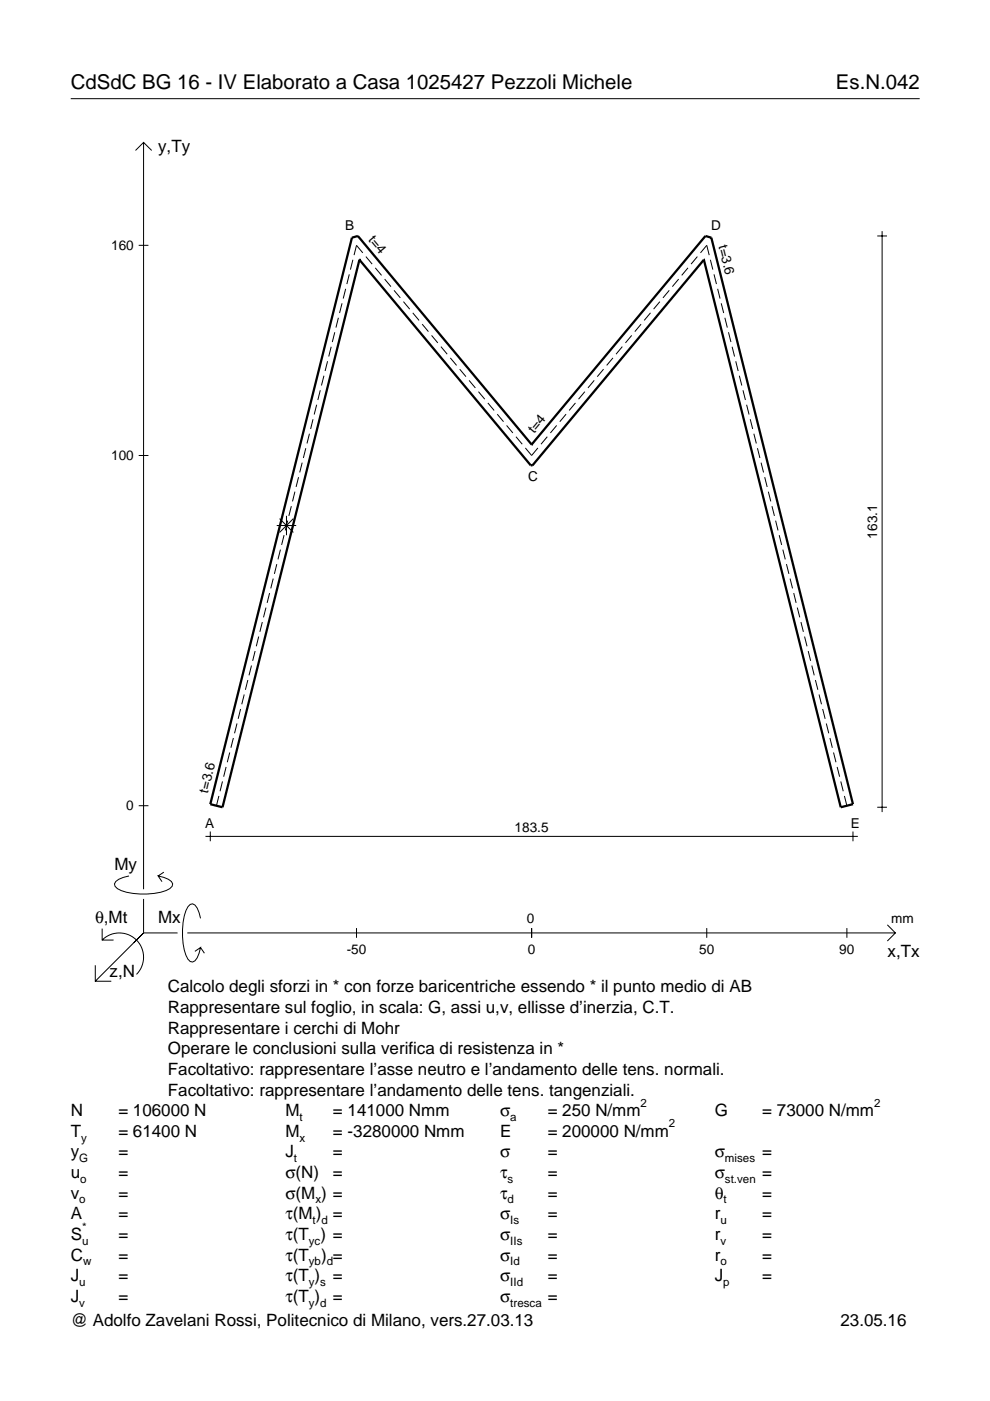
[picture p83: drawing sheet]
<svg xmlns="http://www.w3.org/2000/svg" width="210mm" height="297mm" viewBox="0 0 210 297" stroke-linecap="round" stroke-linejoin="round" font-family="sans-serif">
<defs><g id="words">
<g font-size="4.3">
<text x="15" y="18.9">CdSdC BG 16 - IV Elaborato a Casa 1025427 Pezzoli Michele</text>
<text x="177.2" y="18.9">Es.N.042</text>
</g>
<g font-size="3.6">
<text x="33.5" y="32.3">y,Ty</text>
<text x="24.3" y="184.4">My</text>
<text x="20.1" y="195.7">θ,Mt</text>
<text x="33.5" y="195.7">Mx</text>
<text x="188.2" y="203">x,Tx</text>
<text x="23.2" y="207.1">z,N</text>
<text x="35.6" y="210.4">Calcolo degli sforzi in * con forze baricentriche essendo * il punto medio di AB</text>
<text x="35.6" y="214.8">Rappresentare sul foglio, in scala: G, assi u,v, ellisse d’inerzia, C.T.</text>
<text x="35.6" y="219.2">Rappresentare i cerchi di Mohr</text>
<text x="35.6" y="223.5">Operare le conclusioni sulla verifica di resistenza in *</text>
<text x="35.6" y="227.9">Facoltativo: rappresentare l’asse neutro e l’andamento delle tens. normali.</text>
<text x="35.6" y="232.3">Facoltativo: rappresentare l’andamento delle tens. tangenziali.</text>
<text x="15" y="236.7">N</text>
<text x="25.1" y="236.7">= 106000 N</text>
<text x="60.5" y="236.7">M</text>
<text x="70.6" y="236.7">= 141000 Nmm</text>
<text x="106" y="236.7">σ</text>
<text x="116.1" y="236.7">= 250 N/mm</text>
<text x="151.5" y="236.7">G</text>
<text x="161.6" y="236.7">= 73000 N/mm</text>
<text x="15" y="245.4">y</text>
<text x="15" y="241">T</text>
<text x="25.1" y="241">= 61400 N</text>
<text x="25.1" y="245.4">=</text>
<text x="60.5" y="245.4">J</text>
<text x="60.5" y="241">M</text>
<text x="70.6" y="245.4">=</text>
<text x="70.6" y="241">= -3280000 Nmm</text>
<text x="106" y="245.4">σ</text>
<text x="106" y="241">E</text>
<text x="116.1" y="245.4">=</text>
<text x="116.1" y="241">= 200000 N/mm</text>
<text x="151.5" y="245.4">σ</text>
<text x="161.6" y="245.4">=</text>
<text x="15" y="249.8">u</text>
<text x="25.1" y="249.8">=</text>
<text x="60.5" y="249.8">σ(N)</text>
<text x="70.6" y="249.8">=</text>
<text x="106" y="249.8">τ</text>
<text x="116.1" y="249.8">=</text>
<text x="151.5" y="249.8">σ</text>
<text x="161.6" y="249.8">=</text>
<text x="15" y="254.2">v</text>
<text x="25.1" y="254.2">=</text>
<text x="60.5" y="254.2">σ(M ) =</text>
<text x="106" y="254.2">τ</text>
<text x="116.1" y="254.2">=</text>
<text x="151.5" y="254.2">θ</text>
<text x="161.6" y="254.2">=</text>
<text x="15" y="258.5">A</text>
<text x="15" y="262.9">S</text>
<text x="25.1" y="262.9">=</text>
<text x="25.1" y="258.5">=</text>
<text x="60.5" y="262.9">τ(T ) =</text>
<text x="60.5" y="258.5">τ(M ) =</text>
<text x="106" y="258.5">σ</text>
<text x="106" y="262.9">σ</text>
<text x="116.1" y="258.5">=</text>
<text x="116.1" y="262.9">=</text>
<text x="151.5" y="262.9">r</text>
<text x="151.5" y="258.5">r</text>
<text x="161.6" y="262.9">=</text>
<text x="161.6" y="258.5">=</text>
<text x="15" y="267.3">C</text>
<text x="25.1" y="267.3">=</text>
<text x="60.5" y="267.3">τ(T</text>
<text x="68.1" y="267.3">) =</text>
<text x="106" y="267.3">σ</text>
<text x="116.1" y="267.3">=</text>
<text x="151.5" y="267.3">r</text>
<text x="161.6" y="267.3">=</text>
<text x="15" y="271.7">J</text>
<text x="25.1" y="271.7">=</text>
<text x="60.5" y="271.7">τ(T )</text>
<text x="70.6" y="271.7">=</text>
<text x="106" y="271.7">σ</text>
<text x="116.1" y="271.7">=</text>
<text x="151.5" y="271.7">J</text>
<text x="161.6" y="271.7">=</text>
<text x="15" y="281.2">@ Adolfo Zavelani Rossi, Politecnico di Milano, vers.27.03.13</text>
<text x="15" y="276">J</text>
<text x="25.1" y="276">=</text>
<text x="60.5" y="276">τ(T )</text>
<text x="70.6" y="276">=</text>
<text x="106" y="276">σ</text>
<text x="116.1" y="276">=</text>
<text x="178.2" y="281.2">23.05.16</text>
</g>
<g font-size="2.9">
<text x="23.6" y="53">160</text>
<text x="73.1" y="48.8">B</text>
<text x="78" y="51" transform="rotate(50 78 51)">t=4</text>
<text x="150.8" y="48.8">D</text>
<text x="152.3" y="52.1" transform="rotate(76 152.3 52.1)">t=3.6</text>
<text x="113.2" y="92" transform="rotate(-50 113.2 92)">t=4</text>
<text x="23.6" y="97.6">100</text>
<text x="112" y="101.9">C</text>
<text x="186" y="114.2" transform="rotate(-90 186 114.2)">163.1</text>
<text x="26.8" y="171.8">0</text>
<text x="44.1" y="168.3" transform="rotate(-76 44.1 168.3)">t=3.6</text>
<text x="43.5" y="175.6">A</text>
<text x="109.1" y="176.3">183.5</text>
<text x="180.4" y="175.6">E</text>
<text x="111.7" y="195.7">0</text>
<text x="189" y="195.7">mm</text>
<text x="73.5" y="202.2">-50</text>
<text x="111.9" y="202.2">0</text>
<text x="148.2" y="202.2">50</text>
<text x="178" y="202.2">90</text>
</g>
<g font-size="2.4">
<text x="63.5" y="237.7">t</text>
<text x="108.2" y="237.7">a</text>
<text x="135.8" y="234.7">2</text>
<text x="141.8" y="239">2</text>
<text x="185.3" y="234.7">2</text>
<text x="17.2" y="242">y</text>
<text x="63.5" y="242">x</text>
<text x="16.8" y="246.4">G</text>
<text x="17" y="250.8">o</text>
<text x="62.3" y="246.4">t</text>
<text x="107.6" y="250.8">s</text>
<text x="153.7" y="246.4">mises</text>
<text x="153.7" y="250.8">st.ven</text>
<text x="16.8" y="255.2">o</text>
<text x="66.9" y="255.2">x</text>
<text x="107.6" y="255.2">d</text>
<text x="153.4" y="255.2">t</text>
<text x="17.4" y="263.9">u</text>
<text x="17.4" y="260.9">*</text>
<text x="65.5" y="263.9">yc</text>
<text x="66.3" y="259.5">t d</text>
<text x="108.2" y="259.5">Is</text>
<text x="108.2" y="263.9">IIs</text>
<text x="152.7" y="263.9">v</text>
<text x="152.7" y="259.5">u</text>
<text x="17.6" y="268.3">w</text>
<text x="65.5" y="268.3">yb d</text>
<text x="108.2" y="268.3">Id</text>
<text x="152.7" y="268.3">o</text>
<text x="16.8" y="272.7">u</text>
<text x="65.5" y="272.7">y s</text>
<text x="108.2" y="272.7">IId</text>
<text x="153.3" y="272.7">p</text>
<text x="16.8" y="277">v</text>
<text x="65.5" y="277">y d</text>
<text x="108.2" y="277">tresca</text>
</g>
</g></defs>
<g fill="none" stroke="#000" stroke-width=".21">
<path d="M15 20.9h180M28.7 31.9l1.7-1.7 1.8 1.7M30.4 30.2v158.3M29.4 52h2.1M74.1 58.2l-.6 2M74.8 55.1l-.5 2.1M76.9 53.6l-1.3-1.6-.5 2.1M77.6 54.4l1.3 1.6M79.6 56.8l1.3 1.6M81.6 59.2l1.3 1.6M143.9 59.2l-1.3 1.6M145.9 56.8l-1.4 1.6"/>
<path d="M147.9 54.4l-1.4 1.6M148.5 53.6l1.3-1.6 .6 2.1M150.6 55.1l.5 2.1M151.4 58.2l.5 2M186 50h2.1M187 49v123.2M68.7 79.7l-.5 2M69.4 76.6l-.5 2.1M70.2 73.5l-.5 2.1M71 70.4l-.5 2.1M71.7 67.4l-.5 2.1M72.5 64.3l-.5 2.1"/>
<path d="M73.3 61.2l-.5 2.1M83.5 61.6l1.4 1.6M85.5 64l1.4 1.5M87.5 66.3l1.3 1.6M89.5 68.7l1.3 1.6M91.5 71.1l1.3 1.6M93.5 73.5l1.3 1.6M95.5 75.9l1.3 1.6M97.5 78.3l1.3 1.6M128 78.3l-1.4 1.6M130 75.9l-1.4 1.6M131.9 73.5l-1.3 1.6"/>
<path d="M133.9 71.1l-1.3 1.6M135.9 68.7l-1.3 1.6M137.9 66.3l-1.3 1.6M139.9 64l-1.3 1.5M141.9 61.6l-1.3 1.6M152.2 61.2l.5 2.1M152.9 64.3l.5 2.1M153.7 67.4l.5 2.1M154.5 70.4l.5 2.1M155.2 73.5l.5 2.1M156 76.6l.5 2.1M156.8 79.7l.5 2"/>
<path d="M29.4 96.6h2.1M64.1 98.1l-.6 2.1M64.8 95l-.5 2.1M65.6 92l-.5 2M66.4 88.9l-.5 2.1M67.1 85.8l-.5 2.1M67.9 82.7l-.5 2.1M99.5 80.7l1.3 1.6M101.4 83l1.4 1.6M103.4 85.4l1.4 1.6M105.4 87.8l1.4 1.6M107.4 90.2l1.3 1.6"/>
<path d="M109.4 92.6l1.3 1.6M111.4 95l1.3 1.6 1.3-1.6M116 92.6l-1.3 1.6M118 90.2l-1.3 1.6M120 87.8l-1.3 1.6M122 85.4l-1.3 1.6M124 83l-1.3 1.6M126 80.7l-1.3 1.6M157.5 82.7l.5 2.1M158.3 85.8l.5 2.1M159.1 88.9l.5 2.1M159.8 92l.6 2"/>
<path d="M160.6 95l.5 2.1M161.4 98.1l.5 2.1M58.7 111.4h4.1M58.7 119.6l-.5 2.1M59.3 110l2.9 2.9M59.5 116.5l-.6 2.1M60.2 113.5l-.5 2M60.7 109.4v4.1M61 110.4l-.5 2.1M61.8 107.3l-.6 2.1M62.2 110l-2.9 2.9M62.5 104.2l-.5 2.1"/>
<path d="M63.3 101.2l-.5 2M162.1 101.2l.6 2M162.9 104.2l.5 2.1M163.7 107.3l.5 2.1M164.4 110.4l.6 2.1M165.2 113.5l.5 2M166 116.5l.5 2.1M166.7 119.6l.6 2.1M54.1 138l-.5 2.1M54.8 135l-.5 2M55.6 131.9l-.5 2.1M56.4 128.8l-.5 2.1"/>
<path d="M57.2 125.7l-.6 2.1M57.9 122.7l-.5 2.1M167.5 122.7l.5 2.1M168.3 125.7l.5 2.1M169 128.8l.6 2.1M169.8 131.9l.5 2.1M170.6 135l.5 2M171.4 138l.5 2.1M48.7 159.5l-.5 2.1M49.5 156.5l-.5 2M50.2 153.4l-.5 2.1M51 150.3l-.5 2.1"/>
<path d="M51.8 147.3l-.5 2M52.5 144.2l-.5 2.1M53.3 141.1l-.5 2.1M172.1 141.1l.5 2.1M172.9 144.2l.5 2.1M173.7 147.3l.5 2M174.4 150.3l.5 2.1M175.2 153.4l.5 2.1M176 156.5l.5 2M176.7 159.5l.5 2.1M29.4 170.8h2.1M43.6 177.3h138.3"/>
<path d="M44.6 176.3v2.1M46.4 168.8l-.5 2M47.2 165.7l-.5 2.1M47.9 162.6l-.5 2.1M177.5 162.6l.5 2.1M178.3 165.7l.5 2.1M179 168.8l.6 2M180.8 176.3v2.1M186 171.2h2.1M21.7 199.3a5.1 5.1 0 0 1 7.2 0 5.1 5.1 0 0 1 0 7.3M21.7 196.9v2.4h2.4M27.3 185.7a3.6 3.6 0 0 0-3 1.7l.1 .5a5.6 5.6 0 0 0 3.8 1.5 13.4 13.4 0 0 0 7.8-1l.5-.5 .1-.5a3.6 3.6 0 0 0-3.1-1.7l.8 1.2"/>
<path d="M30.4 190.6v7.2M30.4 197.8l-10.2 10.2M30.4 197.8h7.2M34.7 184.9l-1.2 .8M39.7 197.8h150.1M42.5 194.7a3.6 3.6 0 0 0-1.7-3.1l-.5 .2a5.7 5.7 0 0 0-1.5 3.7 13.3 13.3 0 0 0 1 7.9l.5 .5 .5 .1a3.6 3.6 0 0 0 1.7-3.1l-1.2 .8M75.6 196.8v2M112.7 196.8v2M149.8 196.8v2M179.6 196.8v2M188.1 196.1l1.7 1.7-1.7 1.7M20.2 204.7v3.3h3.4"/>
<path d="M42.5 200.9l.8 1.2"/>
</g>
<path d="M76.2 55.1h.1M76.2 55.1l-29 116.1-2.6-.7 30-120.1 1.3-.4 36.8 44.3M76.2 55.1l36.3 43.6h.4l36.3-43.6M149.2 55.1h.1M149.2 55.1l29.1 116.1 2.5-.7-30-120.1-1.2-.4-36.9 44.3M112.7 94.3h.1" fill="none" stroke="#000" stroke-width=".48"/>
<use href="#words"/>
</svg>
